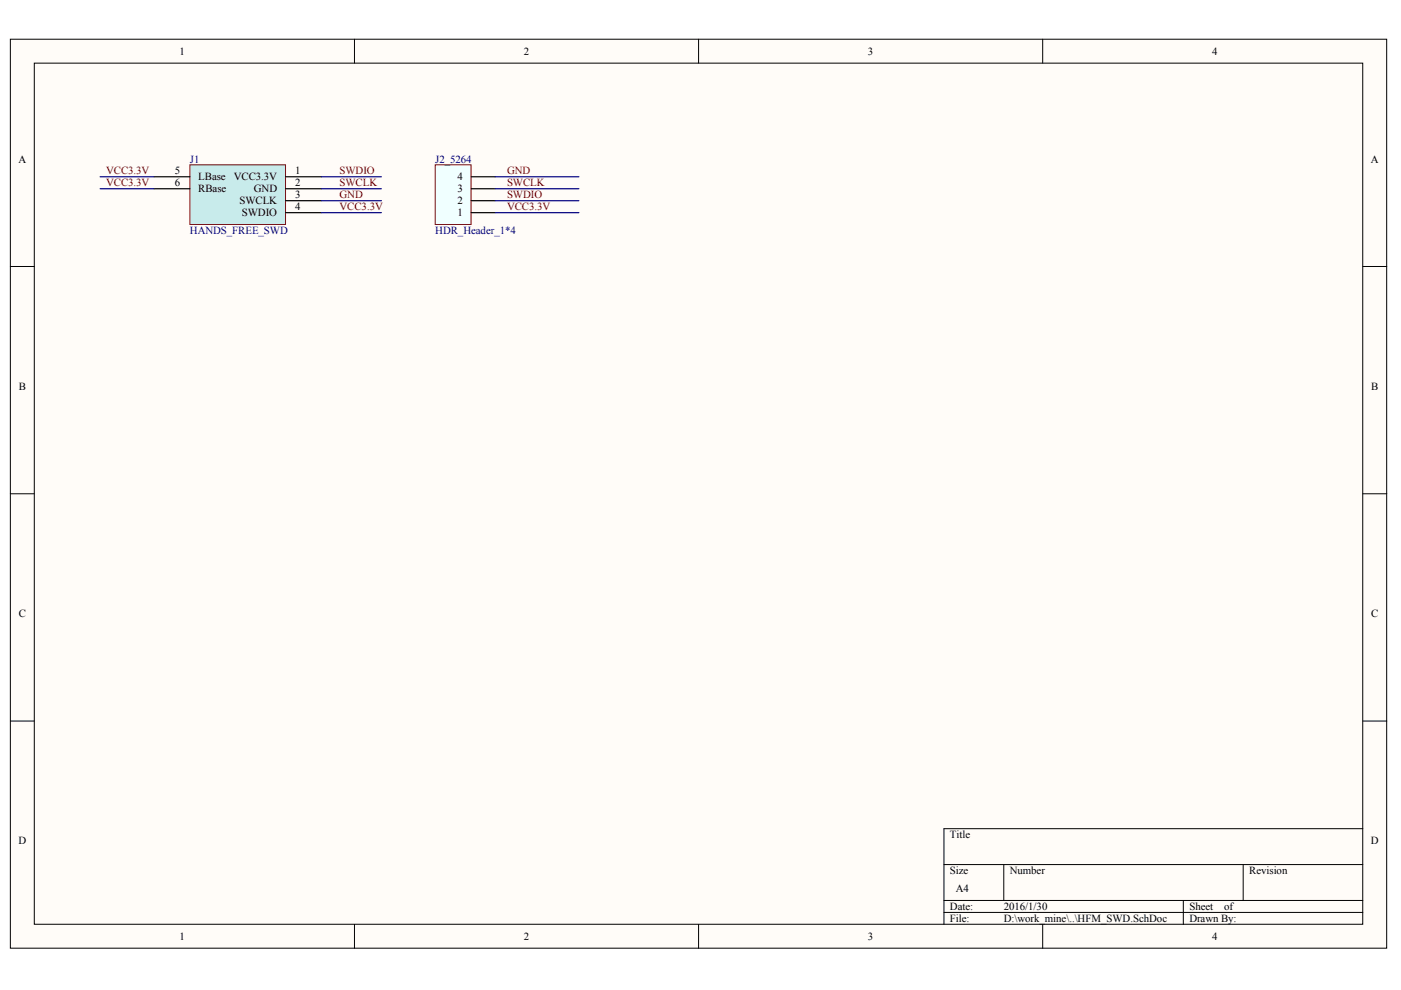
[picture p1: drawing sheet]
<svg xmlns="http://www.w3.org/2000/svg" width="297mm" height="210mm" viewBox="0 0 297 210" stroke-linecap="round" stroke-linejoin="round" font-family="sans-serif">
<defs><g id="words">
<g font-size="2.3">
<text x="38.1" y="11.6">1</text>
<text x="111.1" y="11.6">2</text>
<text x="184" y="11.6">3</text>
<text x="257" y="11.6">4</text>
<text x="3.9" y="34.5">A</text>
<text x="290.7" y="34.5">A</text>
<text x="37.1" y="37">5</text>
<text x="37.1" y="39.5">6</text>
<text x="42" y="38.3">LBase</text>
<text x="42" y="40.8">RBase</text>
<text x="49.6" y="38.3">VCC3.3V</text>
<text x="53.8" y="40.8">GND</text>
<text x="62.6" y="37">1</text>
<text x="62.6" y="39.5">2</text>
<text x="97" y="40.8">3</text>
<text x="97" y="38.3">4</text>
<text x="50.8" y="43.3">SWCLK</text>
<text x="51.3" y="45.9">SWDIO</text>
<text x="62.6" y="42.1">3</text>
<text x="62.6" y="44.6">4</text>
<text x="97" y="45.9">1</text>
<text x="97" y="43.3">2</text>
<text x="4" y="82.6">B</text>
<text x="290.7" y="82.6">B</text>
<text x="4" y="130.8">C</text>
<text x="290.7" y="130.8">C</text>
<text x="3.9" y="179">D</text>
<text x="201.4" y="177.7">Title</text>
<text x="290.7" y="179">D</text>
<text x="201.4" y="185.3">Size</text>
<text x="214.1" y="185.3">Number</text>
<text x="264.9" y="185.3">Revision</text>
<text x="202.7" y="189.2">A4</text>
<text x="201.4" y="193">Date:</text>
<text x="201.4" y="195.5">File:</text>
<text x="212.8" y="193">2016/1/30</text>
<text x="212.8" y="195.5">D:\work_mine\..\HFM_SWD.SchDoc</text>
<text x="252.2" y="193">Sheet</text>
<text x="252.2" y="195.5">Drawn By:</text>
<text x="259.5" y="193">of</text>
<text x="38.1" y="199.3">1</text>
<text x="111.1" y="199.3">2</text>
<text x="184" y="199.3">3</text>
<text x="257" y="199.3">4</text>
</g>
<g font-size="2.3" fill="#000080">
<text x="40.3" y="34.5">J1</text>
<text x="92.3" y="34.5">J2_5264</text>
<text x="40.3" y="49.7">HANDS_FREE_SWD</text>
<text x="92.3" y="49.7">HDR_Header_1*4</text>
</g>
<g font-size="2.3" fill="#800000">
<text x="22.5" y="37">VCC3.3V</text>
<text x="22.5" y="39.5">VCC3.3V</text>
<text x="72" y="39.5">SWCLK</text>
<text x="72" y="37">SWDIO</text>
<text x="107.5" y="39.5">SWCLK</text>
<text x="107.5" y="37">GND</text>
<text x="72" y="44.6">VCC3.3V</text>
<text x="72" y="42.1">GND</text>
<text x="107.5" y="44.6">VCC3.3V</text>
<text x="107.5" y="42.1">SWDIO</text>
</g>
</g></defs>
<g fill="#fffcf8" stroke="#000" stroke-width=".21">
<path d="M2.2 8.3h291.8v192.7h-291.8z"/>
<path d="M7.3 13.4h281.6v182.6h-281.6z"/>
</g>
<g fill="none" stroke="#000" stroke-width=".21">
<path d="M75.2 8.3v5.1M148.1 8.3v5.1M221.1 8.3v5.1M2.2 56.5h5.1M289 56.5h5M2.2 104.7h5.1M289 104.7h5M2.2 152.9h5.1M289 152.9h5M289 175.7h-88.9v20.3M75.2 196v5.1M148.1 196v5.1"/>
<path d="M200.1 183.3h88.9M200.1 190.9h88.9M200.1 193.5h88.9M212.8 183.3v7.6M221.1 196v5.1M250.9 190.9v5.1M263.6 183.3v7.6"/>
</g>
<path d="M92.3 34.9h7.6v12.7h-7.6z" fill="#f0ffff" stroke="#800000" stroke-width=".21"/>
<path d="M99.9 37.5h5.1M99.9 45.1h5.1M99.9 42.6h5.1M99.9 40h5.1" fill="none" stroke="#000" stroke-width=".25"/>
<path d="M40.3 34.9h20.2v12.7h-20.2z" fill="#c8ebeb" stroke="#800000" stroke-width=".21"/>
<path d="M32.6 37.5h7.7M60.6 37.5h7.6M32.6 40h7.7M60.6 40h7.6M60.6 42.6h7.6M60.6 45.1h7.6" fill="none" stroke="#000" stroke-width=".25"/>
<path d="M21.2 37.5h11.4M68.2 37.5h12.7M105 37.5h17.7M21.2 40h11.4M68.2 40h12.7M68.2 42.6h12.7M68.2 45.1h12.7M105 40h17.7M105 42.6h17.7M105 45.1h17.7" fill="none" stroke="#000080" stroke-width=".25"/>
<use href="#words"/>
</svg>
